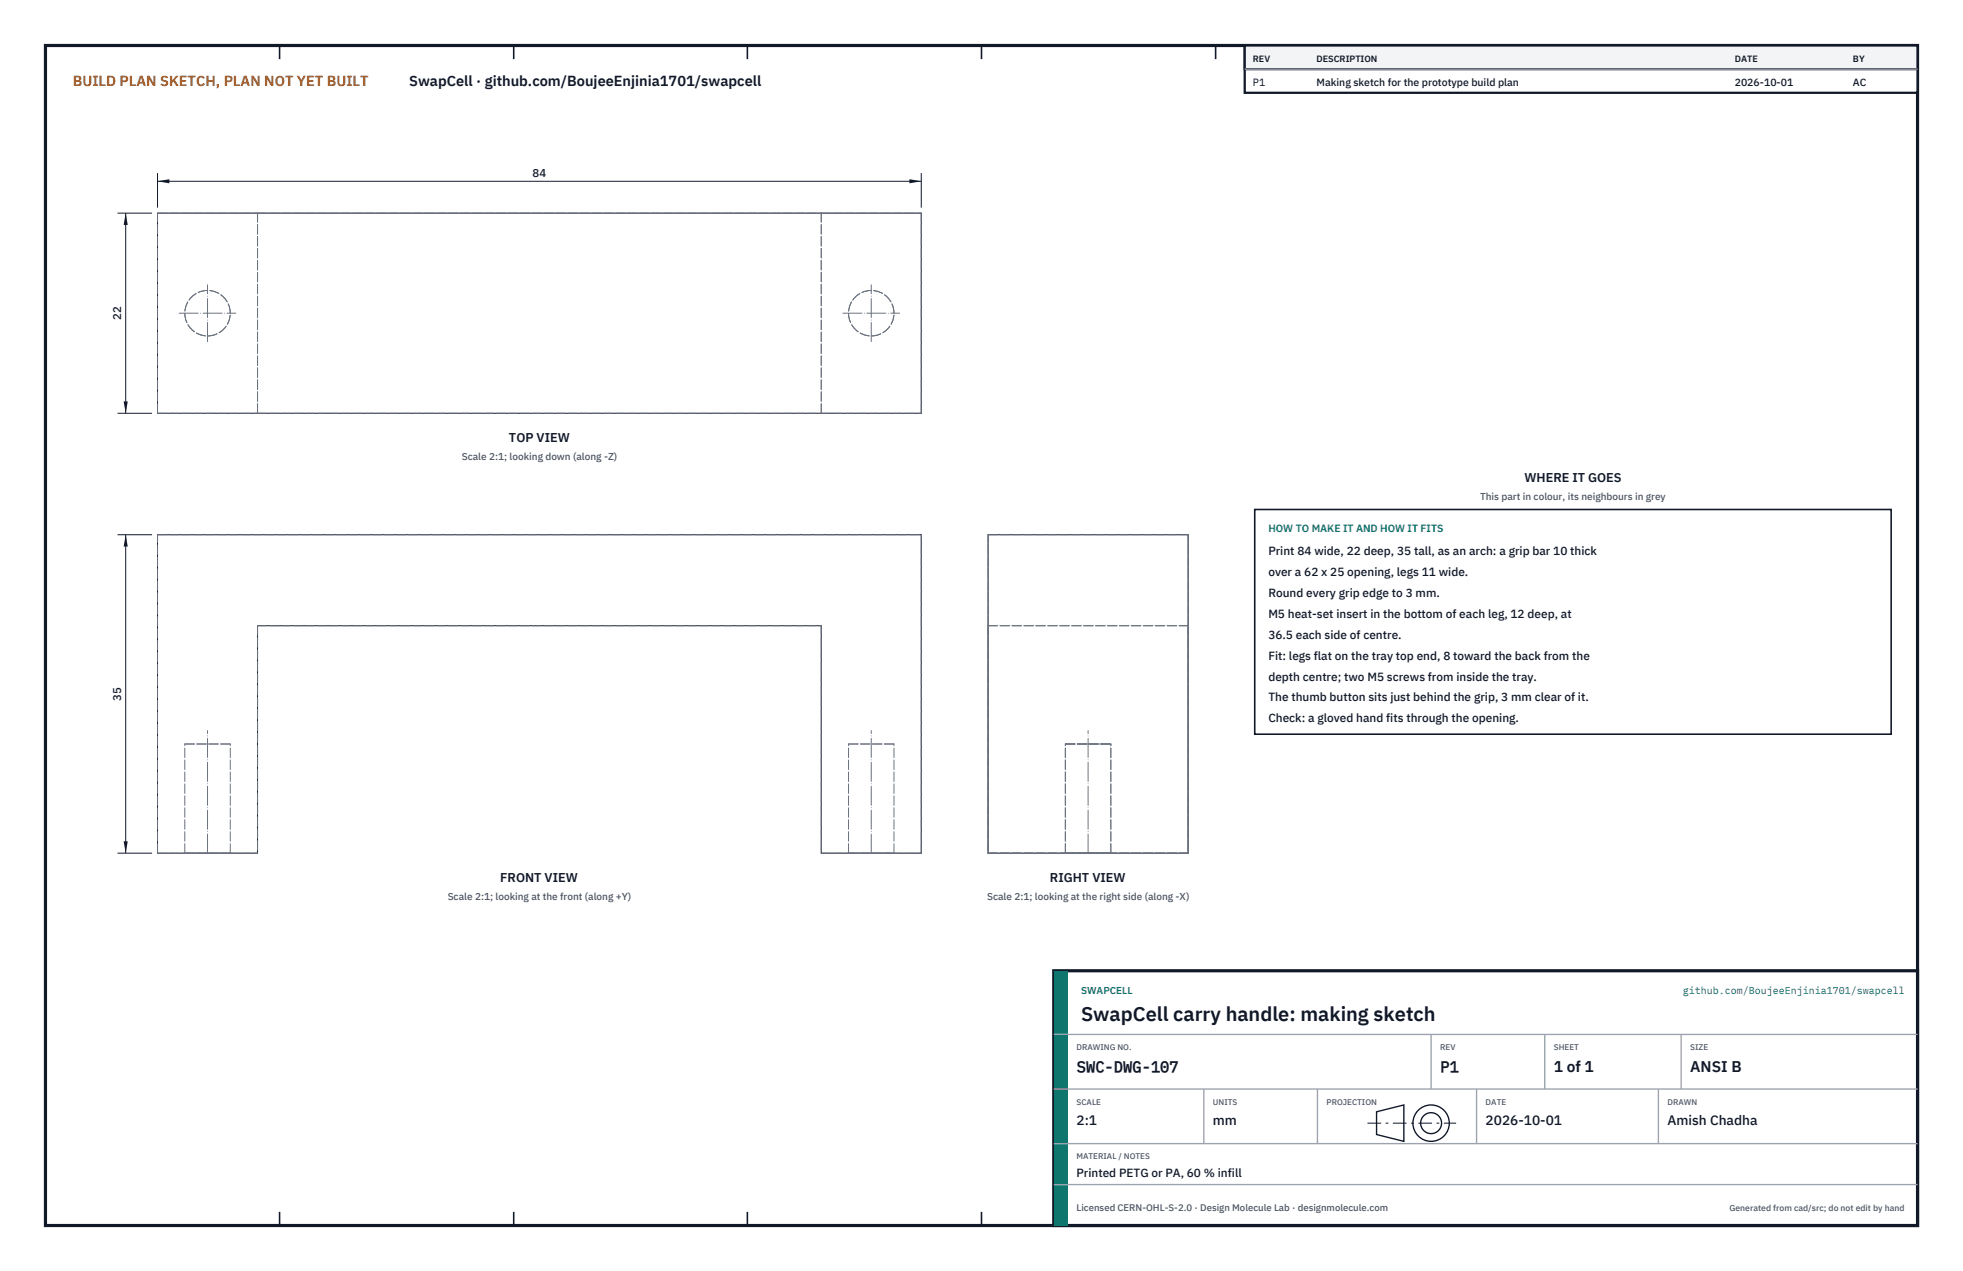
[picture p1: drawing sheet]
<svg xmlns="http://www.w3.org/2000/svg" width="432mm" height="279mm" viewBox="0 0 432 279" stroke-linecap="round" stroke-linejoin="round" font-family="sans-serif">
<defs><g id="words">
<text font-size="4.4" fill="#111827" x="237.8" y="224.4">SwapCell carry handle: making sketch</text>
<g font-size="3.4" fill="#111827">
<text x="236.8" y="235.6">SWC-DWG-107</text>
<text x="316.8" y="235.6">P1</text>
<text x="341.8" y="235.6">1 of 1</text>
<text x="371.8" y="235.6">ANSI B</text>
</g>
<text font-size="3.2" fill="#b45309" x="16" y="19">BUILD PLAN SKETCH, PLAN NOT YET BUILT</text>
<text font-size="3.2" fill="#111827" x="90" y="19">SwapCell · github.com/BoujeeEnjinia1701/swapcell</text>
<g font-size="3" fill="#111827">
<text x="236.8" y="247.2">2:1</text>
<text x="266.8" y="247.2">mm</text>
<text x="326.8" y="247.2">2026-10-01</text>
<text x="366.8" y="247.2">Amish Chadha</text>
</g>
<g font-size="2.8" fill="#111827">
<text x="112" y="97.2">TOP VIEW</text>
<text x="335.3" y="106">WHERE IT GOES</text>
<text x="110" y="193.9">FRONT VIEW</text>
<text x="231" y="193.9">RIGHT VIEW</text>
</g>
<g font-size="2.6" fill="#111827">
<text x="279" y="122">Print 84 wide, 22 deep, 35 tall, as an arch: a grip bar 10 thick</text>
<text x="279" y="126.6">over a 62 x 25 opening, legs 11 wide.</text>
<text x="279" y="131.2">Round every grip edge to 3 mm.</text>
<text x="279" y="135.8">M5 heat-set insert in the bottom of each leg, 12 deep, at</text>
<text x="279" y="140.4">36.5 each side of centre.</text>
<text x="279" y="145">Fit: legs flat on the tray top end, 8 toward the back from the</text>
<text x="279" y="149.6">depth centre; two M5 screws from inside the tray.</text>
<text x="279" y="154.2">The thumb button sits just behind the grip, 3 mm clear of it.</text>
<text x="279" y="158.8">Check: a gloved hand fits through the opening.</text>
<text x="236.8" y="258.8">Printed PETG or PA, 60 % infill</text>
</g>
<g font-size="2.5" fill="#111827">
<text x="117.1" y="38.8">84</text>
<text x="26.6" y="70.3" transform="rotate(-90 26.6 70.3)">22</text>
<text x="26.6" y="154" transform="rotate(-90 26.6 154)">35</text>
</g>
<g font-size="2.3" fill="#111827">
<text x="275.6" y="18.8">P1</text>
<text x="289.6" y="18.8">Making sketch for the prototype build plan</text>
<text x="381.6" y="18.8">2026-10-01</text>
<text x="407.6" y="18.8">AC</text>
</g>
<text font-size="2.3" fill="#0f766e" x="279" y="117">HOW TO MAKE IT AND HOW IT FITS</text>
<g font-size="2.2" fill="#4b5563">
<text x="101.6" y="101.2">Scale 2:1; looking down (along -Z)</text>
<text x="325.6" y="110">This part in colour, its neighbours in grey</text>
<text x="98.5" y="197.9">Scale 2:1; looking at the front (along +Y)</text>
<text x="217.1" y="197.9">Scale 2:1; looking at the right side (along -X)</text>
</g>
<g font-size="2.2" fill="#0f766e">
<text x="237.8" y="218.4">SWAPCELL</text>
<text x="370.1" y="218.4">github.com/BoujeeEnjinia1701/swapcell</text>
</g>
<text font-size="2.1" fill="#4b5563" x="236.8" y="266.2">Licensed CERN-OHL-S-2.0 · Design Molecule Lab · designmolecule.com</text>
<g font-size="2" fill="#111827">
<text x="275.6" y="13.6">REV</text>
<text x="289.6" y="13.6">DESCRIPTION</text>
<text x="381.6" y="13.6">DATE</text>
<text x="407.6" y="13.6">BY</text>
</g>
<text font-size="1.9" fill="#4b5563" x="380.4" y="266.2">Generated from cad/src; do not edit by hand</text>
<g font-size="1.8" fill="#4b5563">
<text x="236.8" y="230.8">DRAWING NO.</text>
<text x="316.8" y="230.8">REV</text>
<text x="341.8" y="230.8">SHEET</text>
<text x="371.8" y="230.8">SIZE</text>
<text x="236.8" y="242.8">SCALE</text>
<text x="266.8" y="242.8">UNITS</text>
<text x="291.8" y="242.8">PROJECTION</text>
<text x="326.8" y="242.8">DATE</text>
<text x="366.8" y="242.8">DRAWN</text>
<text x="236.8" y="254.8">MATERIAL / NOTES</text>
</g>
</g></defs>
<path d="M10 10h411.8v259.4h-411.8z" fill="none" stroke="#111827" stroke-width=".7" stroke-linecap="butt"/>
<g fill="none" stroke="#111827" stroke-width=".35">
<path d="M61.5 10v3M113 10v3M164.4 10v3M215.9 10v3M267.4 10v3M318.9 10v3M370.3 10v3M61.5 266.4v3M113 266.4v3M164.4 266.4v3M215.9 266.4v3M267.4 266.4v3"/>
<path d="M318.9 266.4v3M370.3 266.4v3"/>
</g>
<path d="M34.6 46.9h168v43.9h-168zM34.6 117.5h168v70h-22v-50h-124v50h-22zM217.3 117.5h44v70h-44z" fill="none" stroke="#111727" stroke-width=".22"/>
<g fill="none" stroke="#6a7180" stroke-width=".22" stroke-dasharray="2.1 .5">
<path d="M34.6 46.9h22M56.6 46.9h124M180.6 46.9h22M34.6 90.8v-43.9M34.6 90.8h22M56.6 90.8h124M56.6 90.8v-43.9M180.6 90.8h22M180.6 90.8v-43.9M202.6 90.8v-43.9M34.6 117.5h168M217.3 117.5h44"/>
<path d="M56.6 137.5v50M56.6 137.5h124M180.6 137.5v50M217.3 137.5v50M217.3 137.5h44M261.3 137.5v50M40.6 163.5h10M50.6 163.5h-10M186.6 163.5h10M196.6 163.5h-10M234.3 163.5h5.1M239.4 163.5h4.9"/>
<path d="M244.3 163.5h-10M34.6 187.5v-70M34.6 187.5h22M40.6 187.5h10M40.6 187.5v-24M50.6 187.5h-10M50.6 187.5v-24M180.6 187.5h22M186.6 187.5h10M186.6 187.5v-24M196.6 187.5h-10M196.6 187.5v-24"/>
<path d="M202.6 187.5v-70M217.3 187.5v-70M217.3 187.5h44M234.3 187.5h5.1M234.3 187.5v-24M239.4 187.5h4.9M244.3 187.5h-10M244.3 187.5v-24M261.3 187.5v-70"/>
<circle cx="45.6" cy="68.9" r="5"/>
<circle cx="191.6" cy="68.9" r="5"/>
</g>
<path d="M39.4 68.9h12.5M45.6 75.1v-12.5M185.4 68.9h12.5M191.6 75.1v-12.5M45.6 187.5v-26.9M191.6 187.5v-26.9M239.4 187.5v-26.9" fill="none" stroke="#6a7180" stroke-width=".22" stroke-dasharray="4.2 .5 0 .5"/>
<path d="M34.6 38.1v7.6M34.6 39.9h168.1M202.7 38.1v7.6" fill="none" stroke="#111827" stroke-width=".22"/>
<path d="M34.6 39.9l2.6-.5v.9zM200 39.4v.9l2.7-.4z" fill="#111827"/>
<path d="M25.9 46.9h7.6M27.7 46.9v43.9M25.9 90.8h7.6" fill="none" stroke="#111827" stroke-width=".22"/>
<path d="M27.7 46.9l-.5 2.6h.9zM27.2 88.2h.9l-.4 2.6z" fill="#111827"/>
<path d="M25.9 117.5h7.6M27.7 117.5v70M25.9 187.5h7.6" fill="none" stroke="#111827" stroke-width=".22"/>
<path d="M27.7 117.5l-.5 2.6h.9zM27.2 184.9h.9l-.4 2.6z" fill="#111827"/>
<path d="M276 112h140v49.4h-140z" fill="#fff" stroke="#111827" stroke-width=".35"/>
<path d="M273.8 10h148v10.4h-148z" fill="#fff" stroke="#111827" stroke-width=".5"/>
<path d="M273.8 10h148v5.2h-148z" fill="#f3f4f6" stroke="#111827" stroke-width=".5"/>
<path d="M273.8 15.2h148" fill="none" stroke="#9ca3af" stroke-width=".3"/>
<path d="M231.8 213.4h190v56h-190z" fill="#fff" stroke="#111827" stroke-width=".7" stroke-linecap="butt"/>
<path d="M231.8 213.4h3v56h-3z" fill="#0f766e"/>
<path d="M231.8 227.4h190M231.8 239.4h190M264.8 239.4v12M289.8 239.4v12M314.8 227.4v12M324.8 239.4v12M339.8 227.4v12M364.8 239.4v12M369.8 227.4v12M231.8 251.4h190M231.8 260.4h190" fill="none" stroke="#9ca3af" stroke-width=".3"/>
<g fill="none" stroke="#111827" stroke-width=".3">
<path d="M302.8 244.4l6-1.5v8l-6-1.5z"/>
<circle cx="314.8" cy="246.9" r="4"/>
<circle cx="314.8" cy="246.9" r="2.3"/>
</g>
<path d="M300.8 246.9h19.5" fill="none" stroke="#111827" stroke-width=".22" stroke-dasharray="3 1 .6 1" stroke-linecap="butt"/>
<use href="#words"/>
</svg>
